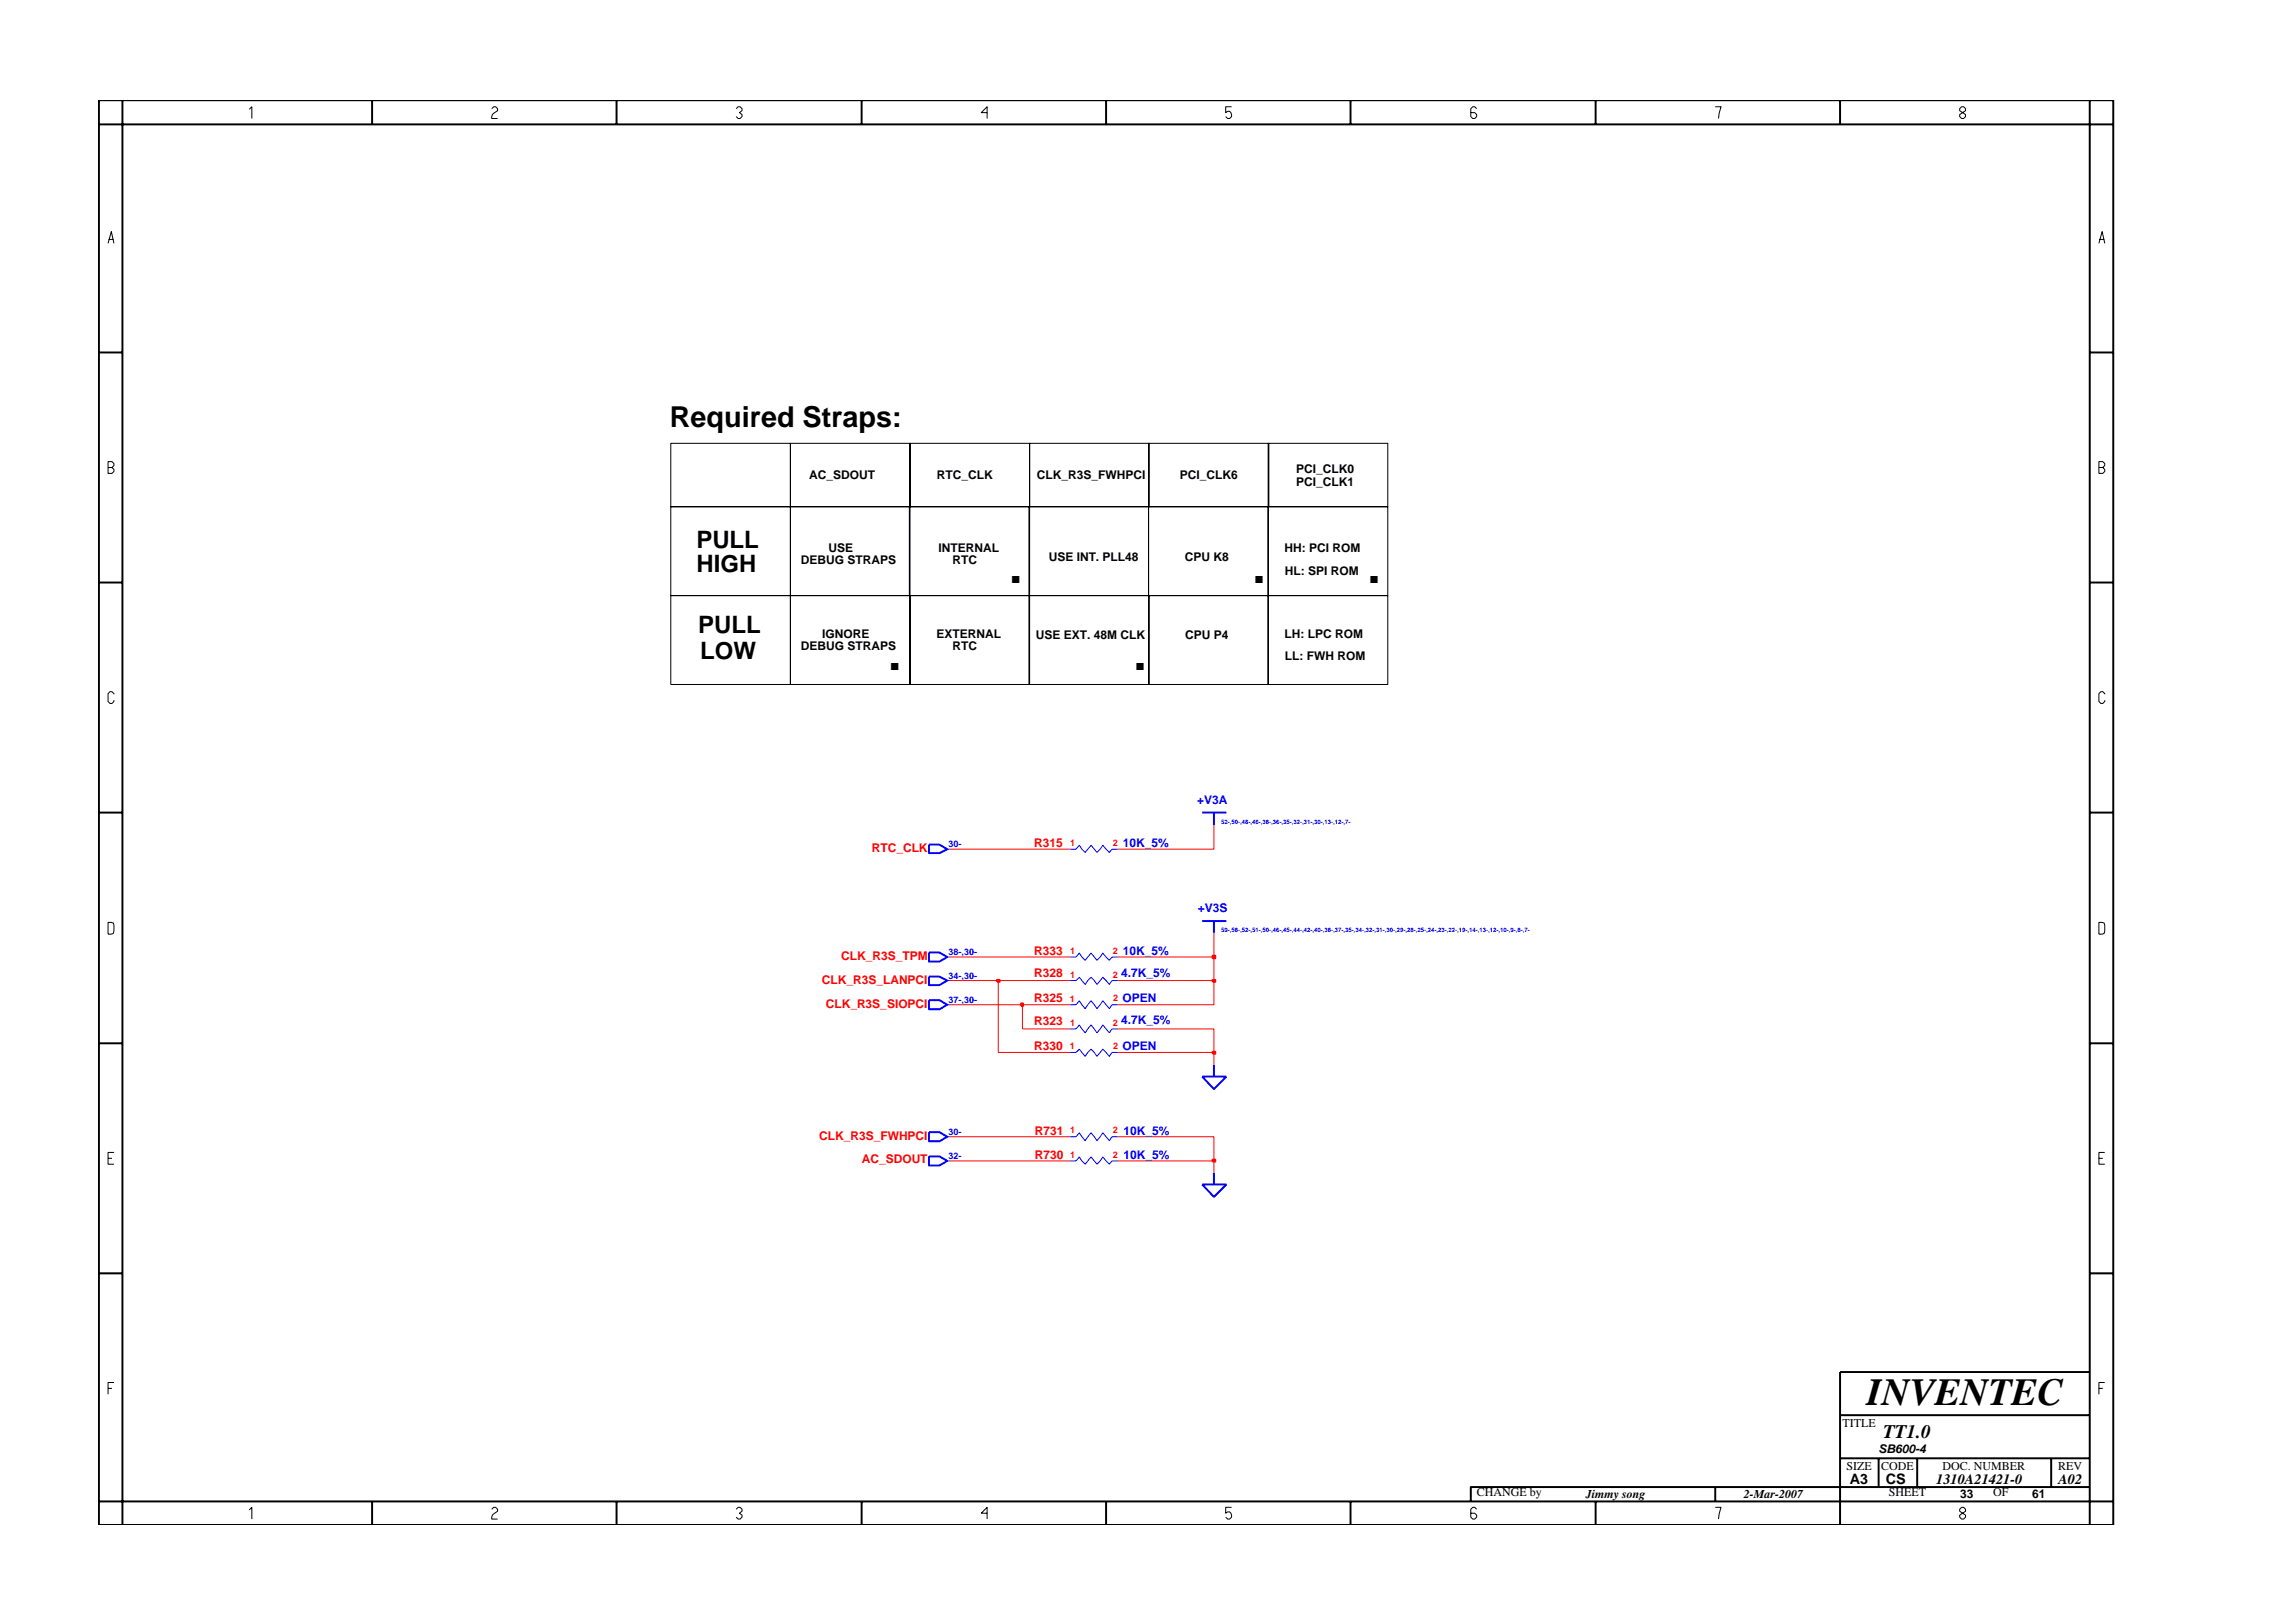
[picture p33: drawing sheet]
<svg xmlns="http://www.w3.org/2000/svg" width="297mm" height="210mm" viewBox="0 0 297 210" stroke-linecap="round" stroke-linejoin="round" font-family="sans-serif">
<defs><g id="words">
<g font-size="6.2">
<text x="130.7" y="75.6">.</text>
<text x="162.2" y="75.6">.</text>
<text x="177.1" y="75.6">.</text>
<text x="115.1" y="86.8">.</text>
<text x="146.8" y="86.8">.</text>
</g>
<text font-size="5" x="241.8" y="182">INVENTEC</text>
<text font-size="3.7" x="86.8" y="55.3">Required Straps:</text>
<g font-size="3.1">
<text x="90.2" y="70.9">PULL</text>
<text x="90.2" y="74.2">HIGH</text>
<text x="90.5" y="82">PULL</text>
<text x="90.7" y="85.3">LOW</text>
</g>
<text font-size="2.5" x="244" y="186.3">TT1.0</text>
<g font-size="1.9">
<text x="239.6" y="192.2">A3</text>
<text x="244.3" y="192.3">CS</text>
<text x="250.8" y="192.2">1310A21421-0</text>
<text x="266.6" y="192.2">A02</text>
</g>
<g font-size="1.6">
<text x="104.8" y="62.1">AC_SDOUT</text>
<text x="121.4" y="62.1">RTC_CLK</text>
<text x="134.3" y="62.1">CLK_R3S_FWHPCI</text>
<text x="152.8" y="62.1">PCI_CLK6</text>
<text x="167.9" y="61.2">PCI_CLK0</text>
<text x="167.9" y="63">PCI_CLK1</text>
<text x="107.3" y="71.6">USE</text>
<text x="121.6" y="71.6">INTERNAL</text>
<text x="166.4" y="71.6">HH: PCI ROM</text>
<text x="103.8" y="73.1">DEBUG STRAPS</text>
<text x="123.4" y="73.1">RTC</text>
<text x="135.8" y="72.7">USE INT. PLL48</text>
<text x="153.5" y="72.7">CPU K8</text>
<text x="166.4" y="74.4">HL: SPI ROM</text>
<text x="106.5" y="82.7">IGNORE</text>
<text x="121.3" y="82.7">EXTERNAL</text>
<text x="134.2" y="82.7">USE EXT. 48M CLK</text>
<text x="153.5" y="82.7">CPU P4</text>
<text x="166.4" y="82.7">LH: LPC ROM</text>
<text x="103.8" y="84.3">DEBUG STRAPS</text>
<text x="123.4" y="84.3">RTC</text>
<text x="166.4" y="85.4">LL: FWH ROM</text>
<text x="238.7" y="184.8">TITLE</text>
<text x="239.2" y="190.4">SIZE</text>
<text x="243.3" y="188.2">SB600-4</text>
<text x="243.7" y="190.4">CODE</text>
<text x="251.6" y="190.4">DOC. NUMBER</text>
<text x="266.6" y="190.4">REV</text>
<text x="191.3" y="193.9">CHANGE by</text>
<text x="205.4" y="194.1">Jimmy song</text>
<text x="225.9" y="194.1">2-Mar-2007</text>
<text x="244.7" y="193.9">SHEET</text>
<text x="253.9" y="194.1">33</text>
<text x="258.2" y="193.9">OF</text>
<text x="263.3" y="194.1">61</text>
</g>
<g font-size="1.6" fill="#00f">
<text x="155.1" y="104.2">+V3A</text>
<text x="145.5" y="109.8">10K_5%</text>
<text x="155.2" y="118.1">+V3S</text>
<text x="145.5" y="123.7">10K_5%</text>
<text x="145.3" y="126.5">4.7K_5%</text>
<text x="145.4" y="129.8">OPEN</text>
<text x="145.3" y="132.7">4.7K_5%</text>
<text x="145.4" y="136">OPEN</text>
<text x="145.6" y="147">10K_5%</text>
<text x="145.6" y="150.1">10K_5%</text>
</g>
<g font-size="1.6" fill="#f00">
<text x="112.9" y="110.3">RTC_CLK</text>
<text x="134" y="109.8">R315</text>
<text x="108.9" y="124.3">CLK_R3S_TPM</text>
<text x="134" y="123.7">R333</text>
<text x="106.4" y="127.4">CLK_R3S_LANPCI</text>
<text x="107" y="130.6">CLK_R3S_SIOPCI</text>
<text x="134" y="126.5">R328</text>
<text x="134" y="129.8">R325</text>
<text x="134" y="132.8">R323</text>
<text x="134" y="136">R330</text>
<text x="106.1" y="147.7">CLK_R3S_FWHPCI</text>
<text x="134.1" y="147.1">R731</text>
<text x="111.6" y="150.7">AC_SDOUT</text>
<text x="134.1" y="150.1">R730</text>
</g>
<g font-size="1.2" fill="#00f">
<text x="122.9" y="109.8">30-</text>
<text x="122.9" y="123.7">38-,30-</text>
<text x="122.9" y="126.9">34-,30-</text>
<text x="122.9" y="130">37-,30-</text>
<text x="122.9" y="147.1">30-</text>
<text x="122.9" y="150.1">32-</text>
</g>
<g font-size="1.2" fill="#f00">
<text x="138.6" y="109.6">1</text>
<text x="144.2" y="109.6">2</text>
<text x="138.6" y="123.6">1</text>
<text x="144.2" y="123.6">2</text>
<text x="138.6" y="129.8">1</text>
<text x="138.6" y="126.7">1</text>
<text x="144.2" y="126.7">2</text>
<text x="144.2" y="129.7">2</text>
<text x="138.6" y="135.9">1</text>
<text x="138.6" y="132.9">1</text>
<text x="144.2" y="132.9">2</text>
<text x="144.2" y="135.9">2</text>
<text x="138.6" y="150">1</text>
<text x="138.6" y="146.8">1</text>
<text x="144.2" y="150">2</text>
<text x="144.2" y="146.8">2</text>
</g>
<g font-size=".8" fill="#00f">
<text x="158.2" y="106.8">52-,50-,48-,46-,38-,36-,35-,32-,31-,30-,13-,12-,7-</text>
<text x="158.2" y="120.8">59-,58-,52-,51-,50-,46-,45-,44-,42-,40-,38-,37-,35-,34-,32-,31-,30-,29-,28-,25-,24-,23-,22-,19-,14-,13-,12-,10-,9-,8-,7-</text>
</g>
</g></defs>
<g fill="none" stroke="#00f" stroke-width=".25">
<path d="M120.3 109.4h1.4l1 .6-1 .5h-1.4zM155.7 119.3h3.2M155.7 105.3h3.2M157.3 105.3v1.6M157.3 119.3v1.5M120.3 126.5h1.4l1 .5-1 .6h-1.4zM120.3 123.4h1.4l1 .6-1 .6h-1.4zM120.3 129.6h1.4l1 .6-1 .6h-1.4zM155.7 139.5h3.2l-1.6 1.6zM157.3 138v1.5M120.3 146.7h1.4l1 .6-1 .6h-1.4zM120.3 149.8h1.4l1 .6-1 .6h-1.4z"/>
<path d="M155.7 153.4h3.2l-1.6 1.7zM157.3 151.9v1.5"/>
</g>
<g fill="none" stroke="#00f" stroke-width=".13">
<path d="M122.7 110h.3M138.6 110h.8l.4-.5 .8 .9 .7-.9 .8 .9 .8-.9 .8 .9 .3-.4h.8M122.7 127h.3M122.7 124h.3M122.7 130.2h.3M138.6 136.3h.8l.4-.4 .8 .9 .7-.9 .8 .9 .8-.9 .8 .9 .3-.5h.8M138.6 124h.8l.4-.5 .8 .9 .7-.9 .8 .9 .8-.9 .8 .9 .3-.4h.8M138.6 133.3h.8l.4-.5 .8 1 .7-1 .8 1 .8-1 .8 1 .3-.5h.8M138.6 130.2h.8l.4-.5 .8 1 .7-1 .8 1 .8-1 .8 1 .3-.5h.8M138.6 127h.8l.4-.4 .8 .9 .7-.9 .8 .9 .8-.9 .8 .9 .3-.5h.8M122.7 147.3h.3M122.7 150.4h.3"/>
<path d="M138.6 147.3h.8l.4-.5 .8 1 .7-1 .8 1 .8-1 .8 1 .3-.5h.8M138.6 150.4h.8l.4-.5 .8 .9 .7-.9 .8 .9 .8-.9 .8 .9 .3-.4h.8"/>
</g>
<path d="M123 150.4h15.6M144.8 150.4h12.5v1.5" fill="none" stroke="#f00" stroke-width=".13"/>
<path d="M157.1 150.2h.3v.3h-.3z" fill="#8e2323"/>
<path d="M157.1 150.2h.3v.3h-.3z" fill="none" stroke="#f00" stroke-width=".25"/>
<path d="M129.3 127v9.3h9.3M144.8 136.3h12.5v1.7M123 147.3h15.6M144.8 147.3h12.5v3.1" fill="none" stroke="#f00" stroke-width=".13"/>
<path d="M157.1 136.3h.3v.2h-.3z" fill="#8e2323"/>
<path d="M157.1 136.3h.3v.2h-.3z" fill="none" stroke="#f00" stroke-width=".25"/>
<path d="M123 130.2h9.4v3.1h6.2M144.8 133.3h12.5v3" fill="none" stroke="#f00" stroke-width=".13"/>
<path d="M132.3 130h.2v.3h-.2z" fill="#8e2323"/>
<path d="M132.3 130h.2v.3h-.2z" fill="none" stroke="#f00" stroke-width=".25"/>
<path d="M123 127h6.3M132.4 130.2h6.2M157.3 127v3.2h-12.5" fill="none" stroke="#f00" stroke-width=".13"/>
<path d="M129.1 126.9h.4v.3h-.4z" fill="#8e2323"/>
<path d="M129.1 126.9h.4v.3h-.4z" fill="none" stroke="#f00" stroke-width=".25"/>
<path d="M129.3 127h9.3M144.8 127h12.5" fill="none" stroke="#f00" stroke-width=".13"/>
<path d="M157.1 126.9h.3v.3h-.3z" fill="#8e2323"/>
<path d="M157.1 126.9h.3v.3h-.3z" fill="none" stroke="#f00" stroke-width=".25"/>
<path d="M123 124h15.6M144.8 124h12.5v3" fill="none" stroke="#f00" stroke-width=".13"/>
<path d="M157.1 123.8h.3v.3h-.3z" fill="#8e2323"/>
<path d="M157.1 123.8h.3v.3h-.3z" fill="none" stroke="#f00" stroke-width=".25"/>
<path d="M123 110h15.6M157.3 106.9v3.1h-12.5M157.3 120.8v3.2" fill="none" stroke="#f00" stroke-width=".13"/>
<g fill="none" stroke="#000" stroke-width=".25">
<path d="M12.8 13h261v184.6h-261zM12.8 16.1h261M15.9 13v184.6M48.2 13v3.1M79.9 13v3.1M111.6 13v3.1M143.3 13v3.1M174.9 13v3.1M206.7 13v3.1M238.4 13v3.1M270.7 13v184.6M12.8 45.7h3.1"/>
<path d="M270.7 45.7h3.1M12.8 75.5h3.1M270.7 75.5h3.1M12.8 105.3h3.1M270.7 105.3h3.1M12.8 135.2h3.1M270.7 135.2h3.1M12.8 165h3.1M270.7 165h3.1M270.7 177.7h-32.3v19.9M12.8 194.5h261M48.2 194.5v3.1"/>
<path d="M79.9 194.5v3.1M111.6 194.5v3.1M143.3 194.5v3.1M174.9 194.5v3.1M206.7 194.5v3.1M222.2 192.6v1.9M238.4 183.3h32.3M238.4 188.9h32.3M243.4 188.9v3.7M248.4 188.9v3.7M265.7 188.9v3.7M270.7 192.6h-80.2v1.9"/>
</g>
<g fill="none" stroke="#000" stroke-width=".13">
<path d="M32.3 14.2l.3-.4v1.6M63.7 14.1l.3-.3h.2l.3 .3v.2l-.5 .4-.3 .4v.3h.8M95.4 14.1l.2-.3h.3l.2 .3v.2l-.3 .3 .3 .2v.3l-.2 .3h-.3l-.2-.3M127.9 14.6h-.8l.8-.8v1.6M159.5 13.8h-.7v.8l.2-.2a.5 .5 0 0 1 .5 .7l-.2 .3h-.3l-.2-.3M191.3 14.1l-.3-.3h-.2l-.3 .3v1l.3 .3h.2l.3-.3v-.3l-.3-.2h-.5M222.2 13.8h.8l-.4 1.6M253.9 14.1l.2-.3h.3l.2 .3v.2l-.7 .5v.3l.2 .3h.3l.2-.3v-.3l-.7-.5zM14 31.5l.4-1.5 .4 1.5M14.1 31h.6M271.9 31.5l.4-1.5 .4 1.5M272 31h.6"/>
<path d="M14 59.8h.5l.3 .3v.2l-.3 .3 .3 .2v.3l-.3 .2h-.5zM86.9 57.4h15.5v8.2h-15.5zM102.4 57.4h15.5v8.2h-15.5zM117.9 57.4h15.5v8.2h-15.5zM133.4 57.4h15.5v8.2h-15.5zM148.8 57.4h15.6v8.2h-15.6zM164.3 57.4h15.5v8.2h-15.5zM14 60.6h.5M86.9 65.6h15.5v11.6h-15.5zM86.9 77.2h15.5v11.5h-15.5zM102.4 65.6h15.4v11.6h-15.4zM102.4 77.2h15.5v11.5h-15.5z"/>
<path d="M117.9 65.6h15.4v11.6h-15.4zM117.9 77.2h15.4v11.5h-15.4zM133.4 65.6h15.4v11.6h-15.4zM133.4 77.2h15.4v11.5h-15.4zM148.8 65.6h15.5v11.6h-15.5zM148.9 77.2h15.4v11.5h-15.4zM164.3 65.6h15.5v11.6h-15.5zM164.3 77.2h15.5v11.5h-15.5zM271.9 60.6h.5l.3-.3v-.2l-.3-.3h-.5v1.5h.5l.3-.2v-.3l-.3-.2M14.8 89.9l-.3-.3h-.2l-.3 .3v1l.3 .2h.2l.3-.2v-.2M272.7 89.9l-.3-.3h-.3l-.2 .3v1l.2 .2h.3l.3-.2v-.2M14 119.5l.7 .1 .1 .2-.1 1.1-.7 .1z"/>
<path d="M271.9 119.5l.7 .1 .1 .2-.1 1.1-.7 .1zM14 150.1h.5M14.8 149.3h-.8v1.5h.8M271.9 150.1h.5M272.7 149.3h-.8v1.5h.8M14 179.9h.5M14.8 179.1h-.8v1.5M271.9 179.9h.5M272.7 179.1h-.8v1.5M32.3 195.6l.3-.3v1.5M63.7 195.5l.3-.2h.2l.3 .2v.3l-.7 .5-.1 .2v.3h.8M95.4 195.5l.2-.2h.3l.2 .2v.3l-.3 .2 .3 .3v.2l-.2 .3h-.3l-.2-.3"/>
<path d="M127.9 196h-.8l.8-.7v1.5M159.5 195.3h-.7v.7l.2-.1a.5 .5 0 0 1 .5 .6l-.2 .3h-.3l-.2-.3M191.3 195.5l-.3-.2h-.2l-.3 .2v1l.3 .3h.2l.3-.3v-.2l-.3-.3h-.5M222.2 195.3h.8l-.4 1.5M254.1 195.3l-.2 .2v.3l.7 .5v.2l-.2 .3h-.3l-.2-.3v-.2l.7-.5v-.3l-.2-.2z"/>
</g>
<use href="#words"/>
</svg>
